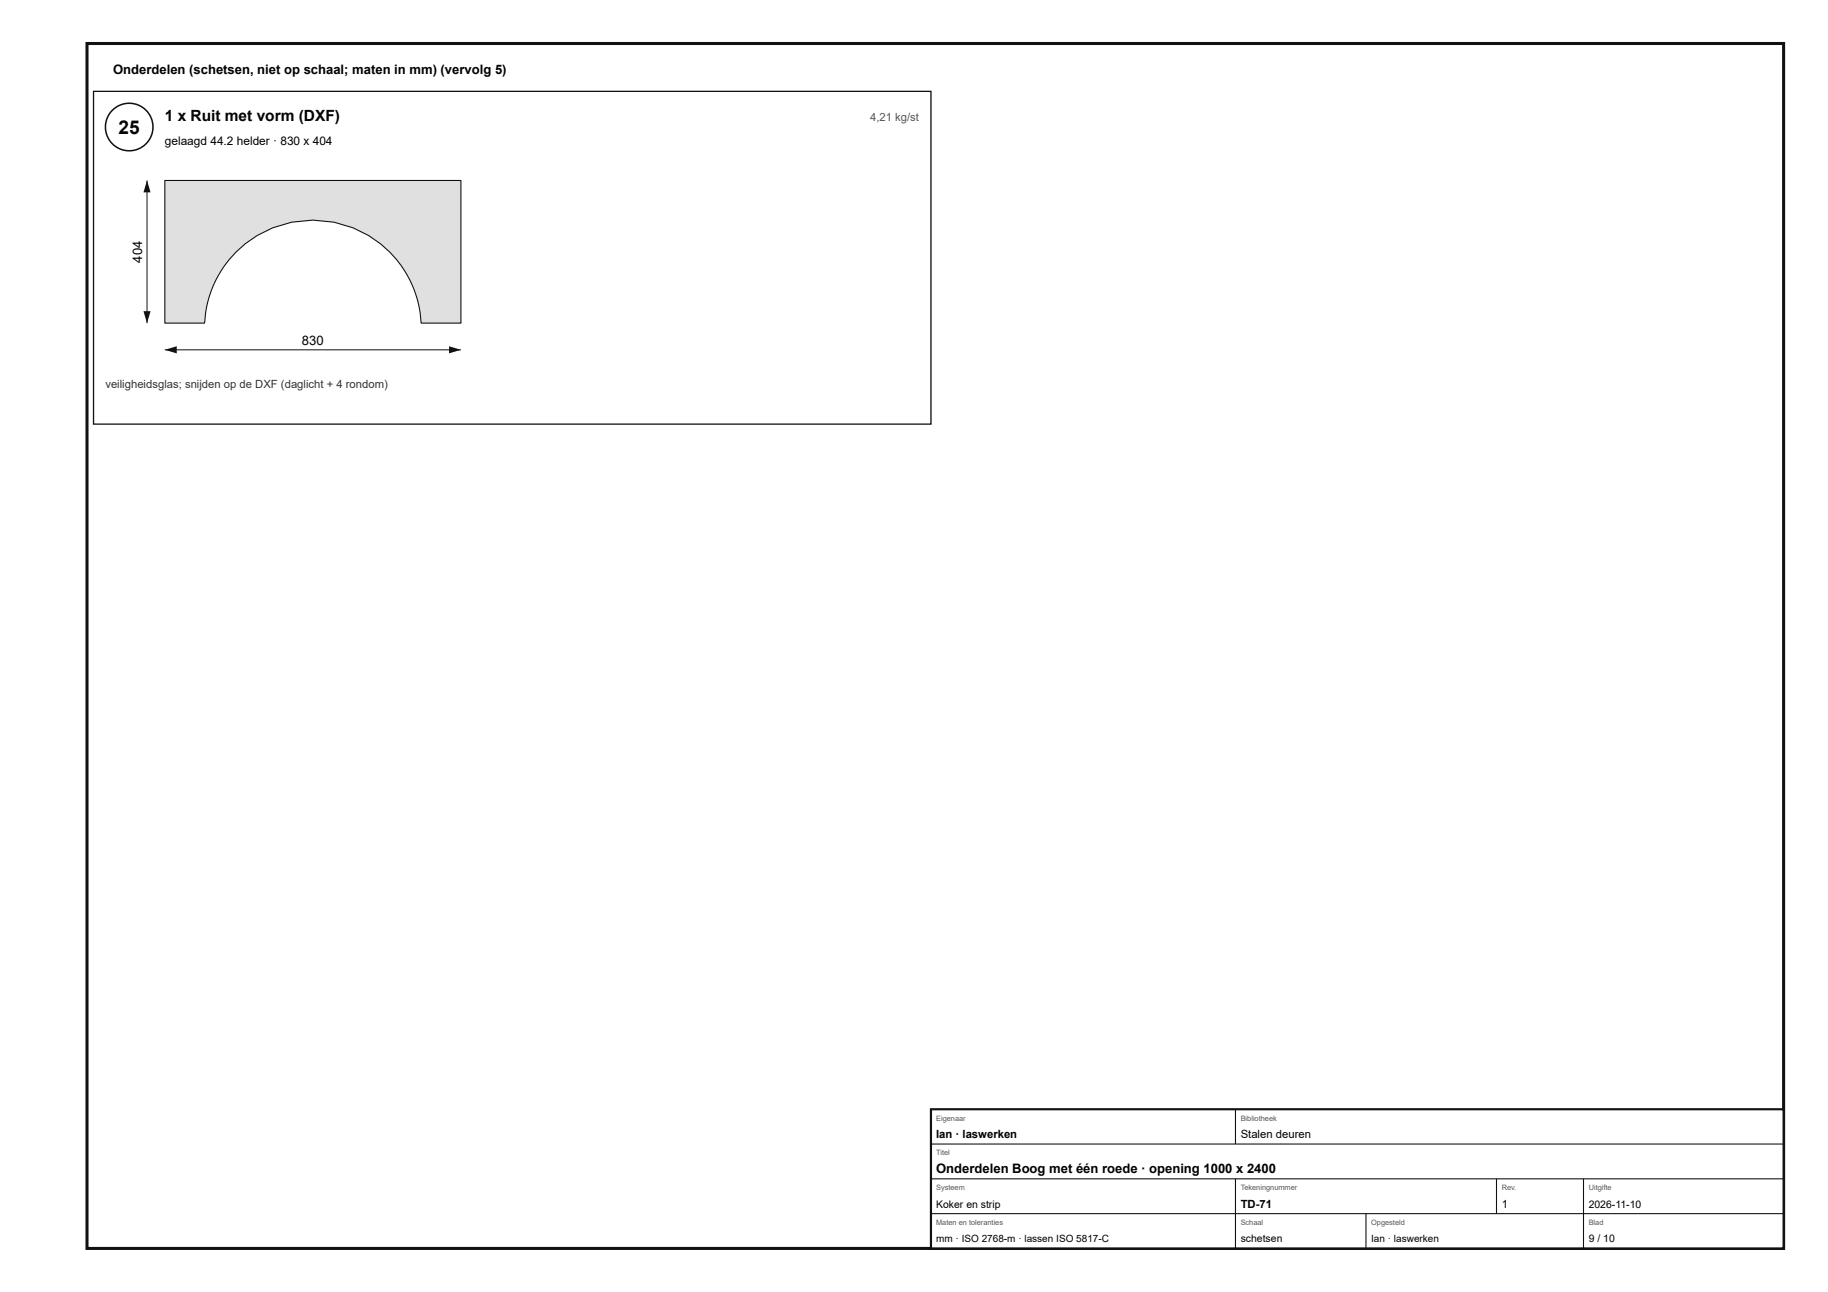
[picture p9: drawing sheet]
<svg xmlns="http://www.w3.org/2000/svg" width="420mm" height="297mm" viewBox="0 0 420 297" stroke-linecap="round" stroke-linejoin="round" font-family="sans-serif">
<defs><g id="words">
<text font-size="4.4" x="27.3" y="30.8">25</text>
<text font-size="3.6" x="37.9" y="27.8">1 x Ruit met vorm (DXF)</text>
<g font-size="3">
<text x="26" y="17">Onderdelen (schetsen, niet op schaal; maten in mm) (vervolg 5)</text>
<text x="32.7" y="60.4" transform="rotate(-90 32.7 60.4)">404</text>
<text x="69.4" y="79.3">830</text>
<text x="215.2" y="269.6">Onderdelen Boog met één roede · opening 1000 x 2400</text>
</g>
<text font-size="2.7" x="37.9" y="33.3">gelaagd 44.2 helder · 830 x 404</text>
<text font-size="2.6" fill="#555" x="200" y="27.8">4,21 kg/st</text>
<text font-size="2.6" fill="#333" x="24.2" y="89.3">veiligheidsglas; snijden op de DXF (daglicht + 4 rondom)</text>
<g font-size="2.6">
<text x="215.2" y="261.6">Ian · laswerken</text>
<text x="285.2" y="261.6">Stalen deuren</text>
<text x="285.2" y="277.6">TD-71</text>
<text x="345.2" y="277.6">1</text>
</g>
<g font-size="2.4">
<text x="215.2" y="277.6">Koker en strip</text>
<text x="365.2" y="277.6">2026-11-10</text>
<text x="285.2" y="285.6">schetsen</text>
<text x="365.2" y="285.6">9 / 10</text>
</g>
<g font-size="2.3">
<text x="215.2" y="285.6">mm · ISO 2768-m · lassen ISO 5817-C</text>
<text x="315.2" y="285.6">Ian · laswerken</text>
</g>
<g font-size="1.7" fill="#555">
<text x="215.2" y="257.6">Eigenaar</text>
<text x="285.2" y="257.6">Bibliotheek</text>
<text x="215.2" y="265.6">Titel</text>
<text x="215.2" y="273.6">Systeem</text>
<text x="285.2" y="273.6">Tekeningnummer</text>
<text x="345.2" y="273.6">Rev.</text>
<text x="365.2" y="273.6">Uitgifte</text>
<text x="215.2" y="281.6">Maten en toleranties</text>
<text x="285.2" y="281.6">Schaal</text>
<text x="315.2" y="281.6">Opgesteld</text>
<text x="365.2" y="281.6">Blad</text>
</g>
</g></defs>
<path d="M20 10h390v277h-390z" fill="none" stroke="#111" stroke-width=".7" stroke-linecap="butt"/>
<path d="M21.5 21h192.5v76.5h-192.5z" fill="none" stroke="#111" stroke-width=".3"/>
<circle cx="29.7" cy="29.2" r="5.5" fill="#fff"/>
<circle cx="29.7" cy="29.2" r="5.5" fill="none" stroke="#111" stroke-width=".35"/>
<path d="M37.9 41.5h68v32.8h-9.1l-.4-3.3a24.7 24.7 0 0 0-2.7-7.6 24.9 24.9 0 0 0-25.2-12.6 24.9 24.9 0 0 0-20.8 19l-.7 4.5h-9.1z" fill="#d6e4e9"/>
<path d="M37.9 41.5h68v32.8h-9.1l-.4-3.3a24.7 24.7 0 0 0-2.7-7.6 24.9 24.9 0 0 0-25.2-12.6 24.9 24.9 0 0 0-20.8 19l-.7 4.5h-9.1z" fill="none" stroke="#111" stroke-width=".25"/>
<path d="M37.9 80.4h68" fill="none" stroke="#111" stroke-width=".23"/>
<g fill="#111">
<path d="M37.9 80.4l2.7-.8v1.6z"/>
<path d="M103.2 79.6l2.7 .8-2.7 .8z"/>
</g>
<path d="M33.8 41.5v32.8" fill="none" stroke="#111" stroke-width=".23"/>
<g fill="#111">
<path d="M33.8 41.5l.8 2.7h-1.6z"/>
<path d="M33 71.5h1.6l-.8 2.8z"/>
</g>
<path d="M214 255h196v32h-196z" fill="#fff"/>
<path d="M214 255h196v32h-196z" fill="none" stroke="#111" stroke-width=".5"/>
<path d="M284 255v8M214 263h196M214 271h196M214 279h196M284 271v16M314 279v8M344 271v8M364 271v16" fill="none" stroke="#111" stroke-width=".25"/>
<use href="#words"/>
</svg>
